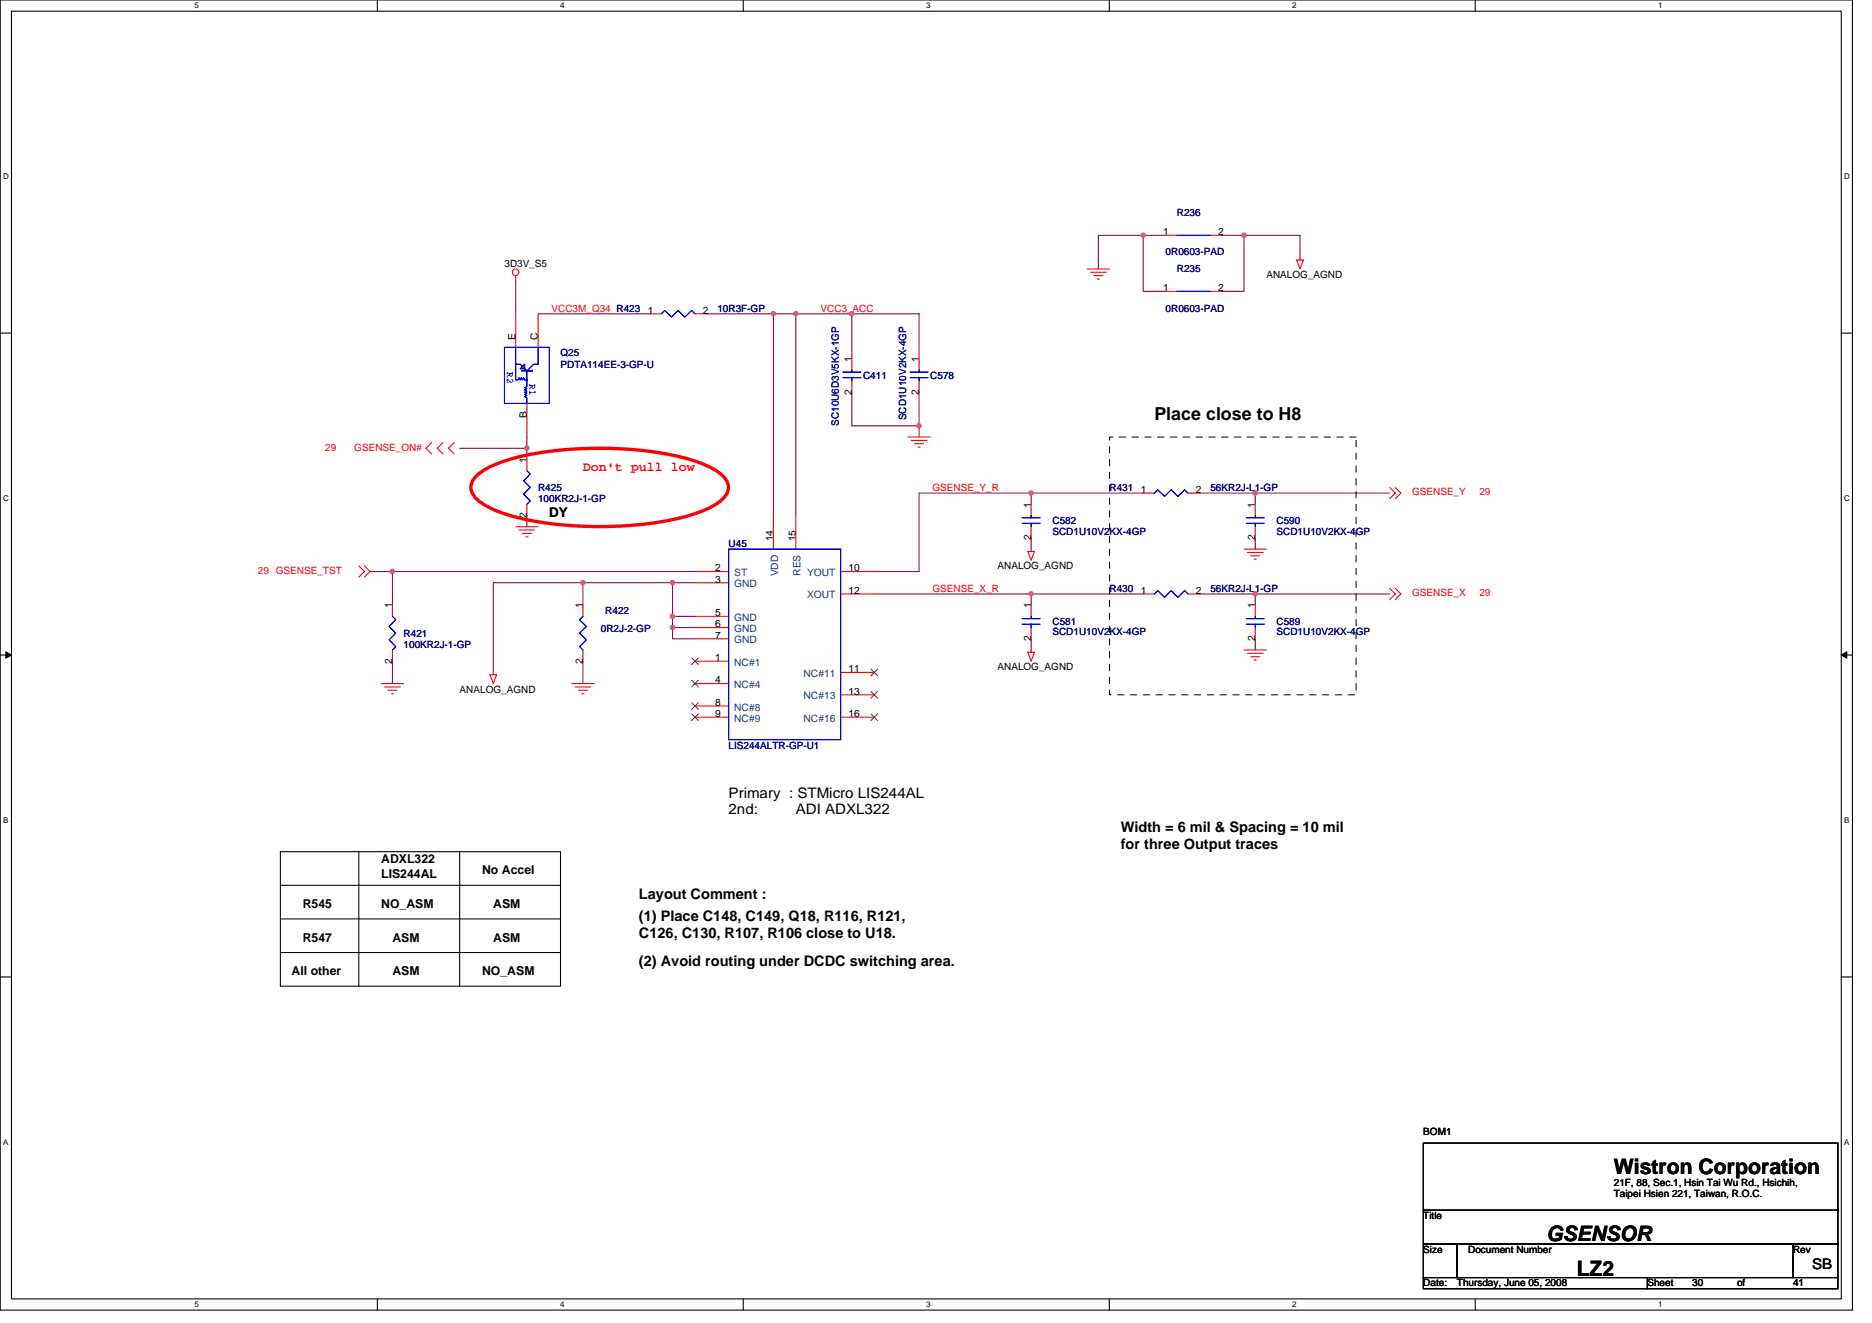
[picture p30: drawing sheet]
<svg xmlns="http://www.w3.org/2000/svg" width="297mm" height="210mm" viewBox="0 0 297 210" stroke-linecap="round" stroke-linejoin="round" font-family="sans-serif">
<defs><g id="words">
<g font-size="3.4">
<text x="256.1" y="186.2">Wistron Corporation</text>
<text x="245.4" y="196.9">GSENSOR</text>
<text x="250.2" y="202.4">LZ2</text>
</g>
<text font-size="2.8" x="183.2" y="66.7">Place close to H8</text>
<g font-size="2.3">
<text x="115.6" y="126.5">Primary : STMicro LIS244AL</text>
<text x="115.6" y="129.2">2nd:</text>
<text x="126.3" y="129.2">ADI ADXL322</text>
<text x="177.8" y="131.9">Width = 6 mil &amp; Spacing = 10 mil</text>
<text x="177.8" y="134.7">for three Output traces</text>
<text x="101.4" y="142.6">Layout Comment :</text>
<text x="101.4" y="146.2">(1) Place C148, C149, Q18, R116, R121,</text>
<text x="101.4" y="148.9">C126, C130, R107, R106 close to U18.</text>
<text x="101.4" y="153.3">(2) Avoid routing under DCDC switching area.</text>
<text x="287.5" y="201.4">SB</text>
</g>
<text font-size="2.1" fill="#f00" x="92.5" y="74.7">Don't pull low</text>
<text font-size="2.1" x="87.2" y="82">DY</text>
<g font-size="1.9">
<text x="60.5" y="136.9">ADXL322</text>
<text x="60.5" y="139.3">LIS244AL</text>
<text x="76.5" y="138.7">No Accel</text>
<text x="48" y="144.1">R545</text>
<text x="48" y="149.4">R547</text>
<text x="60.5" y="144.1">NO_ASM</text>
<text x="62.3" y="149.4">ASM</text>
<text x="78.3" y="144.1">ASM</text>
<text x="78.3" y="149.4">ASM</text>
<text x="46.3" y="154.7">All other</text>
<text x="62.3" y="154.7">ASM</text>
<text x="76.5" y="154.7">NO_ASM</text>
</g>
<g font-size="1.6" fill="#000080">
<text x="186.7" y="34.3">R236</text>
<text x="185" y="40.5">0R0603-PAD</text>
<text x="186.7" y="43.2">R235</text>
<text x="113.8" y="49.4">10R3F-GP</text>
<text x="185" y="49.4">0R0603-PAD</text>
<text x="88.9" y="56.5">Q25</text>
<text x="88.9" y="58.3">PDTA114EE-3-GP-U</text>
<text x="136.9" y="60.1">C411</text>
<text x="147.6" y="60.1">C578</text>
<text x="133.1" y="67.6" transform="rotate(-90 133.1 67.6)">SC10U6D3V5KX-1GP</text>
<text x="143.8" y="66.7" transform="rotate(-90 143.8 66.7)">SCD1U10V2KX-4GP</text>
<text x="85.4" y="77.9">R425</text>
<text x="176.1" y="77.9">R431</text>
<text x="192.1" y="77.9">56KR2J-L1-GP</text>
<text x="85.4" y="79.7">100KR2J-1-GP</text>
<text x="167" y="83.2">C582</text>
<text x="202.6" y="83.2">C590</text>
<text x="115.6" y="86.8">U45</text>
<text x="167" y="84.8">SCD1U10V2KX-4GP</text>
<text x="202.6" y="84.8">SCD1U10V2KX-4GP</text>
<text x="176.1" y="93.9">R430</text>
<text x="192.1" y="93.9">56KR2J-L1-GP</text>
<text x="64" y="101">R421</text>
<text x="95.3" y="100.3">0R2J-2-GP</text>
<text x="96.1" y="97.4">R422</text>
<text x="167" y="99.2">C581</text>
<text x="167" y="100.8">SCD1U10V2KX-4GP</text>
<text x="202.6" y="99.2">C589</text>
<text x="202.6" y="100.8">SCD1U10V2KX-4GP</text>
<text x="64" y="102.8">100KR2J-1-GP</text>
<text x="115.6" y="118.8">LIS244ALTR-GP-U1</text>
</g>
<g font-size="1.6">
<text x="184.6" y="37.3">1</text>
<text x="193.3" y="37.3">2</text>
<text x="80" y="42.3">3D3V_S5</text>
<text x="184.6" y="46.2">1</text>
<text x="193.3" y="46.2">2</text>
<text x="201" y="44.1">ANALOG_AGND</text>
<text x="81.8" y="53.9" transform="rotate(-90 81.8 53.9)">E</text>
<text x="85.4" y="53.9" transform="rotate(-90 85.4 53.9)">C</text>
<text x="102.8" y="49.8">1</text>
<text x="111.5" y="49.8">2</text>
<text x="135.1" y="57.4" transform="rotate(-90 135.1 57.4)">1</text>
<text x="145.8" y="57.4" transform="rotate(-90 145.8 57.4)">1</text>
<text x="135.1" y="62.6" transform="rotate(-90 135.1 62.6)">2</text>
<text x="145.8" y="62.6" transform="rotate(-90 145.8 62.6)">2</text>
<text x="83.6" y="66.3" transform="rotate(-90 83.6 66.3)">B</text>
<text x="83.6" y="73.4" transform="rotate(-90 83.6 73.4)">1</text>
<text x="83.6" y="82.2" transform="rotate(-90 83.6 82.2)">2</text>
<text x="163.6" y="80.5" transform="rotate(-90 163.6 80.5)">1</text>
<text x="181" y="78.2">1</text>
<text x="189.8" y="78.2">2</text>
<text x="199.2" y="80.5" transform="rotate(-90 199.2 80.5)">1</text>
<text x="122.7" y="85.9" transform="rotate(-90 122.7 85.9)">14</text>
<text x="126.3" y="85.9" transform="rotate(-90 126.3 85.9)">15</text>
<text x="163.6" y="85.7" transform="rotate(-90 163.6 85.7)">2</text>
<text x="199.2" y="85.7" transform="rotate(-90 199.2 85.7)">2</text>
<text x="113.5" y="90.7">2</text>
<text x="113.5" y="92.4">3</text>
<text x="134.6" y="90.7">10</text>
<text x="134.6" y="94.2">12</text>
<text x="158.3" y="90.3">ANALOG_AGND</text>
<text x="181" y="94.2">1</text>
<text x="189.8" y="94.2">2</text>
<text x="62.2" y="96.5" transform="rotate(-90 62.2 96.5)">1</text>
<text x="92.5" y="96.5" transform="rotate(-90 92.5 96.5)">1</text>
<text x="113.5" y="101.3">7</text>
<text x="113.5" y="97.8">5</text>
<text x="113.5" y="99.5">6</text>
<text x="163.6" y="101.7" transform="rotate(-90 163.6 101.7)">2</text>
<text x="163.6" y="96.5" transform="rotate(-90 163.6 96.5)">1</text>
<text x="199.2" y="101.7" transform="rotate(-90 199.2 101.7)">2</text>
<text x="199.2" y="96.5" transform="rotate(-90 199.2 96.5)">1</text>
<text x="62.2" y="105.3" transform="rotate(-90 62.2 105.3)">2</text>
<text x="92.5" y="105.3" transform="rotate(-90 92.5 105.3)">2</text>
<text x="113.5" y="104.9">1</text>
<text x="134.6" y="106.7">11</text>
<text x="158.3" y="106.3">ANALOG_AGND</text>
<text x="72.9" y="109.9">ANALOG_AGND</text>
<text x="113.5" y="108.4">4</text>
<text x="113.5" y="112">8</text>
<text x="113.5" y="113.8">9</text>
<text x="134.6" y="110.2">13</text>
<text x="134.6" y="113.8">16</text>
<text x="225.8" y="180.1">BOM1</text>
<text x="256.1" y="188.1">21F, 88, Sec.1, Hsin Tai Wu Rd., Hsichih,</text>
<text x="256.1" y="189.9">Taipei Hsien 221, Taiwan, R.O.C.</text>
<text x="225.8" y="193.4">Title</text>
<text x="225.8" y="198.8">Size</text>
<text x="233" y="198.8">Document Number</text>
<text x="284.5" y="198.8">Rev</text>
<text x="225.8" y="204.1">Date:</text>
<text x="231.2" y="204.1">Thursday, June 05, 2008</text>
<text x="261.4" y="204.1">Sheet</text>
<text x="268.5" y="204.1">30</text>
<text x="275.6" y="204.1">of</text>
<text x="284.5" y="204.1">41</text>
</g>
<g font-size="1.6" fill="#f00">
<text x="87.5" y="49.4">VCC3M_Q34 R423</text>
<text x="130.2" y="49.4">VCC3_ACC</text>
<text x="51.6" y="71.5">29</text>
<text x="56.2" y="71.5">GSENSE_ON#</text>
<text x="148" y="77.9">GSENSE_Y_R</text>
<text x="224.1" y="78.6">GSENSE_Y</text>
<text x="234.7" y="78.6">29</text>
<text x="40.9" y="91">29 GSENSE_TST</text>
<text x="148" y="93.9">GSENSE_X_R</text>
<text x="224.1" y="94.6">GSENSE_X</text>
<text x="234.7" y="94.6">29</text>
</g>
<g font-size="1.6" fill="#00f">
<text x="80.5" y="59" transform="rotate(90 80.5 59)">R2</text>
<text x="84" y="61" transform="rotate(90 84 61)">R1</text>
</g>
<g font-size="1.6" fill="#004080">
<text x="116.5" y="91.4">ST</text>
<text x="116.5" y="93.2">GND</text>
<text x="123.5" y="91.5" transform="rotate(-90 123.5 91.5)">VDD</text>
<text x="127" y="91.4" transform="rotate(-90 127 91.4)">RES</text>
<text x="128.1" y="91.4">YOUT</text>
<text x="128.1" y="95">XOUT</text>
<text x="116.5" y="98.5">GND</text>
<text x="116.5" y="100.3">GND</text>
<text x="116.5" y="102.1">GND</text>
<text x="116.5" y="105.6">NC#1</text>
<text x="127.5" y="107.4">NC#11</text>
<text x="116.5" y="109.2">NC#4</text>
<text x="116.5" y="112.7">NC#8</text>
<text x="127.5" y="111">NC#13</text>
<text x="116.5" y="114.5">NC#9</text>
<text x="127.5" y="114.5">NC#16</text>
</g>
<g font-size="1.3">
<text x="30.8" y="1.3">5</text>
<text x="88.9" y="1.3">4</text>
<text x="147" y="1.3">3</text>
<text x="205" y="1.3">2</text>
<text x="263.1" y="1.3">1</text>
<text x=".5" y="28.4">D</text>
<text x="292.6" y="28.4">D</text>
<text x=".5" y="79.5">C</text>
<text x="292.6" y="79.5">C</text>
<text x=".5" y="130.6">B</text>
<text x="292.6" y="130.6">B</text>
<text x=".5" y="181.7">A</text>
<text x="292.6" y="181.7">A</text>
<text x="30.8" y="207.4">5</text>
<text x="88.9" y="207.4">4</text>
<text x="147" y="207.4">3</text>
<text x="205" y="207.4">2</text>
<text x="263.1" y="207.4">1</text>
</g>
</g></defs>
<path d="M0 0h293.9v207.9h-293.9zM1.8 1.8h290.4v204.3h-290.4z" fill="none" stroke="#000" stroke-width=".17"/>
<g fill="#fff">
<path d="M30.8 .2h.7v1.4h-.7z"/>
<path d="M30.8 206.3h.7v1.4h-.7z"/>
</g>
<path d="M59.9 0v1.8M59.9 206.1v1.8" fill="none" stroke="#000" stroke-width=".17"/>
<g fill="#fff">
<path d="M88.9 .2h.7v1.4h-.7z"/>
<path d="M88.9 206.3h.7v1.4h-.7z"/>
</g>
<path d="M117.9 0v1.8M117.9 206.1v1.8" fill="none" stroke="#000" stroke-width=".17"/>
<g fill="#fff">
<path d="M147 .2h.7v1.4h-.7z"/>
<path d="M147 206.3h.7v1.4h-.7z"/>
</g>
<path d="M176 0v1.8M176 206.1v1.8" fill="none" stroke="#000" stroke-width=".17"/>
<g fill="#fff">
<path d="M205 .2h.7v1.4h-.7z"/>
<path d="M205 206.3h.7v1.4h-.7z"/>
</g>
<path d="M234.1 0v1.8M234.1 206.1v1.8" fill="none" stroke="#000" stroke-width=".17"/>
<g fill="#fff">
<path d="M263.1 .2h.7v1.4h-.7z"/>
<path d="M263.1 206.3h.7v1.4h-.7z"/>
<path d="M.5 27.3h.9v1.4h-.9z"/>
<path d="M292.6 27.3h.9v1.4h-.9z"/>
<path d="M.5 78.4h.9v1.4h-.9z"/>
<path d="M292.6 78.4h.9v1.4h-.9z"/>
</g>
<path d="M0 52.9h1.8M292.2 52.9h1.7" fill="none" stroke="#000" stroke-width=".17"/>
<g fill="#fff">
<path d="M.5 129.5h.8v1.4h-.8z"/>
<path d="M292.6 129.5h.9v1.4h-.9z"/>
</g>
<path d="M0 103.9h1.8M292.2 103.9h1.7" fill="none" stroke="#000" stroke-width=".17"/>
<path d="M.9 103.4l.9 .5-.9 .5zM292.2 103.9l.8-.5v1z" fill="#000" stroke="#000" stroke-width=".16"/>
<g fill="#fff">
<path d="M.5 180.5h.8v1.4h-.8z"/>
<path d="M292.6 180.5h.9v1.4h-.9z"/>
</g>
<g fill="none" stroke="#000" stroke-width=".17">
<path d="M44.5 135.1h44.4v21.4h-44.4zM56.9 135.1v21.4M72.9 135.1v21.4M0 155h1.8M44.5 140.5h44.4M44.5 145.8h44.4M44.5 151.1h44.4M292.2 155h1.7M225.8 197.4h5.4v5.3h-5.4zM225.8 181.4h65.8v10.6h-65.8zM225.8 192h65.8v5.4h-65.8zM231.2 197.4h53.3v5.3h-53.3z"/>
<path d="M284.5 197.4h7.1v5.3h-7.1zM225.8 202.7h35.6v1.8h-35.6zM261.4 202.7h30.2v1.8h-30.2z"/>
</g>
<g fill="none" stroke="#800040" stroke-width=".17">
<path d="M181.4 37.3v8.9h3.6M181.4 37.3h-7.1v5.4M181.4 37.3h3.6M193.8 37.3h12.5v3.6M197.4 37.3v8.9h-3.6M81.8 44.4v5.4M85.4 49.8h17.8M112.1 49.8h33.7v7.1M122.7 49.8v32M126.3 49.8v32M135.2 49.8v7.1M72.9 71.1h10.7"/>
<path d="M83.6 69.3v3.6M135.2 62.2v5.4h10.6M145.8 62.2v7.1M163.6 78.2v1.8M181.4 78.2h-35.6v12.5h-7.1M190.3 78.2h30.2M199.2 78.2v1.8M58.7 90.7h3.6v5.3M62.3 90.7h48M83.6 81.8v1.8M92.5 92.5v3.5M106.7 92.5v8.8h3.6"/>
<path d="M106.7 97.8h3.6M106.7 99.6h3.6M110.3 92.5h-32v14.2M138.7 94.2h42.7M163.6 85.3v1.8M163.6 94.2v1.8M190.3 94.2h30.2M199.2 85.3v1.8M199.2 94.2v1.8M62.3 104.9v3.6M92.5 104.9v3.6M163.6 101.3v1.8"/>
<path d="M199.2 101.3v1.8"/>
</g>
<g fill="#f0f" stroke="#f0f" stroke-width=".17">
<circle cx="197.4" cy="37.3" r=".35"/>
<circle cx="181.4" cy="37.3" r=".35"/>
<circle cx="199.2" cy="94.2" r=".35"/>
<circle cx="199.2" cy="78.2" r=".35"/>
<circle cx="92.5" cy="92.4" r=".35"/>
<circle cx="106.7" cy="92.4" r=".35"/>
<circle cx="106.7" cy="99.6" r=".35"/>
<circle cx="83.6" cy="71.1" r=".35"/>
<circle cx="135.2" cy="49.8" r=".35"/>
<circle cx="145.8" cy="67.6" r=".35"/>
<circle cx="126.3" cy="49.8" r=".35"/>
<circle cx="122.7" cy="49.8" r=".35"/>
<circle cx="62.3" cy="90.7" r=".35"/>
<circle cx="106.7" cy="97.8" r=".35"/>
<circle cx="163.6" cy="78.2" r=".35"/>
<circle cx="163.6" cy="94.2" r=".35"/>
</g>
<g fill="none" stroke="#f00" stroke-width=".17">
<path d="M185 37.3h1.7M192.1 37.3h1.7M81.8 43.7v.7M81.8 49.8v5.3M85.4 49.8v5.3M103.2 49.8h1.7M110.3 49.8h1.8M135.2 56.9v1.8M145.8 56.9v1.8M172.5 42.7h3.6M173 43.2h2.5M173.6 43.7h1.4"/>
<path d="M174.1 44.3h.4M185 46.2h1.7M192.1 46.2h1.7M205.8 41.3h1l-.5 1.4zM206.3 40.9v.4M68.5 70.2l-.9 .9 .9 .9M70.3 70.2l-.9 .9 .9 .9M72 70.2l-.8 .9 .8 .9M83.6 64v5.3M83.6 72.9v1.8M135.2 60.5v1.7M144.1 69.3h3.5"/>
<path d="M144.6 69.9h2.5M145.1 70.4h1.5M145.7 71h.3M145.8 60.5v1.7M181.4 78.2h1.8M188.5 78.2h1.8M220.5 77.3l.9 .9-.9 .9M221.4 77.3l.9 .9-.9 .9M56.9 89.8l.9 .9-.9 .9M57.8 89.8l.9 .9-.9 .9M62.3 96v1.8M81.8 83.6h3.6"/>
<path d="M82.4 84.1h2.5M82.9 84.6h1.4M83.4 85.2h.4M83.6 80v1.8M92.5 96v1.8M110.3 90.7h5.3M110.3 92.5h5.3M110.3 97.8h5.3M110.3 99.6h5.3M122.7 81.8v5.3M126.3 81.8v5.3M133.4 94.2h5.3"/>
<path d="M133.4 90.7h5.3M163.1 87.5h1l-.5 1.4zM163.6 80v1.8M163.6 83.6v1.7M163.6 87.1v.4M163.6 96v1.8M163.6 99.6v1.7M181.4 94.2h1.8M188.5 94.2h1.8M197.4 87.1h3.6M197.9 87.7h2.5M198.5 88.2h1.4"/>
<path d="M199 88.7h.3M199.2 80v1.8M199.2 83.6v1.7M199.2 96v1.8M199.2 99.6v1.7M220.5 93.3l.9 .9-.9 .9M221.4 93.3l.9 .9-.9 .9M60.5 108.5h3.5M61 109h2.5M61.5 109.5h1.5M62.1 110.1h.3M62.3 103.1v1.8"/>
<path d="M77.7 107h1.1l-.5 1.5zM78.3 106.7v.3M90.7 108.5h3.6M91.2 109h2.5M91.8 109.5h1.4M92.3 110.1h.4M92.5 103.1v1.8M110.3 108.5h5.3M110.3 113.8h5.3M110.3 112h5.3M110.3 101.3h5.3M110.3 104.9h5.3"/>
<path d="M133.4 110.2h5.3M133.4 106.7h5.3M133.4 113.8h5.3M163.1 103.5h1l-.5 1.4zM163.6 103.1v.4M197.4 103.1h3.6M197.9 103.7h2.5M198.5 104.2h1.4M199 104.7h.3"/>
<circle cx="81.8" cy="43.2" r=".52"/>
</g>
<path d="M176.1 69.3h39.1v40.9h-39.1z" fill="none" stroke="#000" stroke-width=".16" stroke-dasharray="1 1 1 1 1 1 1 1"/>
<path d="M75.8 75.4a16.9 16.9 0 0 1 7.3-3.1 60.4 60.4 0 0 1 25.7 .4 15.4 15.4 0 0 1 5.7 2.7 2.37 2.37 0 0 1 0 3.9 17 17 0 0 1-7.3 3 60.1 60.1 0 0 1-25.7-.4 15.3 15.3 0 0 1-5.7-2.6 2.37 2.37 0 0 1 0-3.9z" fill="none" stroke="#f00" stroke-width=".53"/>
<g fill="none" stroke="#00f" stroke-width=".17">
<path d="M186.7 37.3h5.4M80 55.1h7.2v8.9h-7.2zM81.8 55.1v2.7h.7l1.1 1 1.1-1h.7v-2.7M81.8 57.8v2.5h.4l.2-.4 .1 .4 .2-.4 .2 .4 .2-.4 .1 .4h.4M82.7 58.8h1.8h-.9v2.5l-.4 .2 .4 .2-.4 .2 .4 .2-.4 .1 .4 .2-.4 .2 .4 .2-.4 .1 .4 .2v.9M83.2 57.8v.7h-.7zM104.9 49.8l.6-.5 1 1 1.1-1 1.1 1 1-1 .6 .5M133.7 59h2.9M133.7 59.9h2.9M135.2 58.7v.3M135.2 59.9v.6M144.4 59h2.9"/>
<path d="M144.4 59.9h2.9M145.8 58.7v.3M145.8 59.9v.6M186.7 46.2h5.4M83.6 74.7l.5 .5-1 1.1 1 1-1 1.1 1 1.1-.5 .5M183.2 78.2l.5-.5 1.1 1.1 1-1.1 1.1 1.1 1.1-1.1 .5 .5M62.3 97.8l.5 .5-1.1 1.1 1.1 1.1-1.1 1 1.1 1.1-.5 .5M92.5 97.8l-.5 .5 1 1.1-1 1.1 1 1-1 1.1 .5 .5M115.6 87.1h17.8v30.2h-17.8zM162.2 98.1h2.8M162.2 99h2.8M162.2 82.1h2.8"/>
<path d="M162.2 83h2.8M163.6 81.8v.3M163.6 83v.6M163.6 97.8v.3M163.6 99v.6M183.2 94.2l.5-.5 1.1 1.1 1-1.1 1.1 1.1 1.1-1.1 .5 .5M197.8 98.1h2.8M197.8 99h2.8M197.8 82.1h2.8M197.8 83h2.8M199.2 81.8v.3M199.2 83v.6"/>
<path d="M199.2 97.8v.3M199.2 99v.6"/>
</g>
<g fill="none" stroke="#804000" stroke-width=".16">
<path d="M109.7 107.9l1.1 1.1M109.7 111.5l1.1 1.1M109.7 104.4l1.1 1.1M109.7 113.3l1.1 1M110.8 107.9l-1.1 1.1M110.8 111.5l-1.1 1.1M110.8 104.4l-1.1 1.1M110.8 113.3l-1.1 1M138.2 109.7l1.1 1.1M138.2 106.2l1.1 1M138.2 113.3l1.1 1M139.3 109.7l-1.1 1.1"/>
<path d="M139.3 106.2l-1.1 1M139.3 113.3l-1.1 1"/>
</g>
<use href="#words"/>
</svg>
